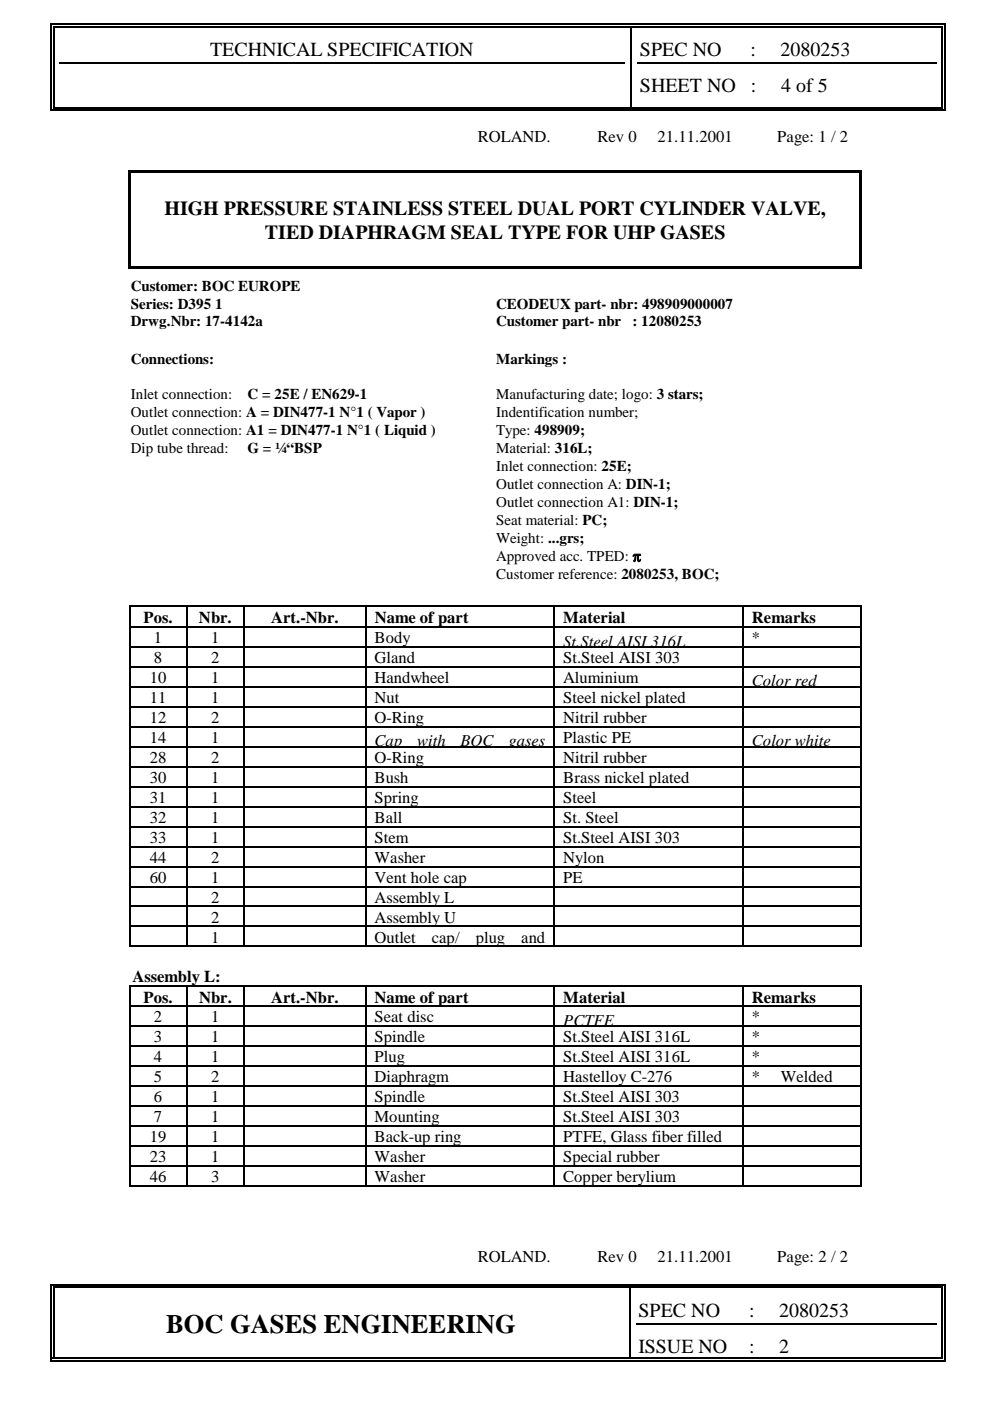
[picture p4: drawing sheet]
<svg xmlns="http://www.w3.org/2000/svg" width="210mm" height="297mm" viewBox="0 0 210 297" stroke-linecap="round" stroke-linejoin="round" font-family="sans-serif">
<defs><g id="words">
<text font-size="5.6" x="35.2" y="282.7">BOC GASES ENGINEERING</text>
<g font-size="4.2">
<text x="44.5" y="11.9">TECHNICAL SPECIFICATION</text>
<text x="135.7" y="11.9">SPEC NO</text>
<text x="159.2" y="11.9">:</text>
<text x="165.5" y="11.9">2080253</text>
<text x="135.7" y="19.6">SHEET NO</text>
<text x="159.2" y="19.6">:</text>
<text x="165.6" y="19.6">4 of 5</text>
<text x="34.9" y="45.6">HIGH PRESSURE STAINLESS STEEL DUAL PORT CYLINDER VALVE,</text>
<text x="56.2" y="50.6">TIED DIAPHRAGM SEAL TYPE FOR UHP GASES</text>
<text x="135.4" y="279.1">SPEC NO</text>
<text x="158.9" y="279.1">:</text>
<text x="165.2" y="279.1">2080253</text>
<text x="135.4" y="286.9">ISSUE NO</text>
<text x="158.9" y="286.9">:</text>
<text x="165.2" y="286.9">2</text>
</g>
<g font-size="3.5">
<text x="101.3" y="30.2">ROLAND.</text>
<text x="126.7" y="30.2">Rev 0</text>
<text x="139.4" y="30.2">21.11.2001</text>
<text x="164.8" y="30.2">Page: 1 / 2</text>
<text x="30.4" y="132">Pos.</text>
<text x="32.6" y="136.4">1</text>
<text x="42.2" y="132">Nbr.</text>
<text x="44.8" y="136.4">1</text>
<text x="57.5" y="132">Art.-Nbr.</text>
<text x="79.4" y="136.4">Body</text>
<text x="79.4" y="132">Name of part</text>
<text x="119.4" y="137.1">St.Steel AISI 316L</text>
<text x="119.4" y="132">Material</text>
<text x="159.4" y="136.4">*</text>
<text x="159.4" y="132">Remarks</text>
<text x="32.6" y="140.6">8</text>
<text x="44.8" y="140.6">2</text>
<text x="79.4" y="140.6">Gland</text>
<text x="119.4" y="140.6">St.Steel AISI 303</text>
<text x="31.7" y="144.8">10</text>
<text x="31.7" y="149.1">11</text>
<text x="44.8" y="144.8">1</text>
<text x="44.8" y="149.1">1</text>
<text x="79.4" y="144.8">Handwheel</text>
<text x="79.4" y="149.1">Nut</text>
<text x="119.4" y="144.8">Aluminium</text>
<text x="119.4" y="149.1">Steel nickel plated</text>
<text x="159.4" y="145.5">Color red</text>
<text x="31.7" y="153.3">12</text>
<text x="44.8" y="153.3">2</text>
<text x="79.4" y="153.3">O-Ring</text>
<text x="119.4" y="153.3">Nitril rubber</text>
<text x="31.7" y="157.5">14</text>
<text x="31.7" y="161.8">28</text>
<text x="44.8" y="157.5">1</text>
<text x="44.8" y="161.8">2</text>
<text x="79.4" y="161.8">O-Ring</text>
<text x="79.4" y="158.2">Cap</text>
<text x="88.4" y="158.2">with</text>
<text x="97.6" y="158.2">BOC</text>
<text x="107.8" y="158.2">gases</text>
<text x="119.4" y="157.5">Plastic PE</text>
<text x="119.4" y="161.8">Nitril rubber</text>
<text x="159.4" y="158.2">Color white</text>
<text x="31.7" y="166">30</text>
<text x="44.8" y="166">1</text>
<text x="79.4" y="166">Bush</text>
<text x="119.4" y="166">Brass nickel plated</text>
<text x="31.7" y="170.2">31</text>
<text x="44.8" y="170.2">1</text>
<text x="79.4" y="170.2">Spring</text>
<text x="119.4" y="170.2">Steel</text>
<text x="31.7" y="174.5">32</text>
<text x="31.7" y="178.7">33</text>
<text x="44.8" y="174.5">1</text>
<text x="44.8" y="178.7">1</text>
<text x="79.4" y="174.5">Ball</text>
<text x="79.4" y="178.7">Stem</text>
<text x="119.4" y="174.5">St. Steel</text>
<text x="119.4" y="178.7">St.Steel AISI 303</text>
<text x="31.7" y="182.9">44</text>
<text x="44.8" y="182.9">2</text>
<text x="79.4" y="182.9">Washer</text>
<text x="119.4" y="182.9">Nylon</text>
<text x="31.7" y="187.2">60</text>
<text x="44.8" y="187.2">1</text>
<text x="44.8" y="191.4">2</text>
<text x="79.4" y="187.2">Vent hole cap</text>
<text x="79.4" y="191.4">Assembly L</text>
<text x="119.4" y="187.2">PE</text>
<text x="44.8" y="195.6">2</text>
<text x="79.4" y="195.6">Assembly U</text>
<text x="44.8" y="199.9">1</text>
<text x="79.4" y="199.9">Outlet</text>
<text x="91.6" y="199.9">cap/</text>
<text x="100.9" y="199.9">plug</text>
<text x="110.5" y="199.9">and</text>
<text x="28.1" y="208.2">Assembly L:</text>
<text x="30.4" y="212.6">Pos.</text>
<text x="42.2" y="212.6">Nbr.</text>
<text x="57.5" y="212.6">Art.-Nbr.</text>
<text x="79.4" y="212.6">Name of part</text>
<text x="119.4" y="212.6">Material</text>
<text x="159.4" y="212.6">Remarks</text>
<text x="32.6" y="216.8">2</text>
<text x="32.6" y="221">3</text>
<text x="44.8" y="216.8">1</text>
<text x="44.8" y="221">1</text>
<text x="79.4" y="216.8">Seat disc</text>
<text x="79.4" y="221">Spindle</text>
<text x="119.4" y="221">St.Steel AISI 316L</text>
<text x="119.4" y="217.5">PCTFE</text>
<text x="159.4" y="221">*</text>
<text x="159.4" y="216.8">*</text>
<text x="32.6" y="225.3">4</text>
<text x="44.8" y="225.3">1</text>
<text x="79.4" y="225.3">Plug</text>
<text x="119.4" y="225.3">St.Steel AISI 316L</text>
<text x="159.4" y="225.3">*</text>
<text x="32.6" y="229.5">5</text>
<text x="32.6" y="233.7">6</text>
<text x="44.8" y="229.5">2</text>
<text x="44.8" y="233.7">1</text>
<text x="79.4" y="229.5">Diaphragm</text>
<text x="79.4" y="233.7">Spindle</text>
<text x="119.4" y="233.7">St.Steel AISI 303</text>
<text x="119.4" y="229.5">Hastelloy C-276</text>
<text x="159.4" y="229.5">*</text>
<text x="165.5" y="229.5">Welded</text>
<text x="32.6" y="238">7</text>
<text x="44.8" y="238">1</text>
<text x="79.4" y="238">Mounting</text>
<text x="119.4" y="238">St.Steel AISI 303</text>
<text x="31.7" y="242.2">19</text>
<text x="44.8" y="242.2">1</text>
<text x="79.4" y="242.2">Back-up ring</text>
<text x="119.4" y="242.2">PTFE, Glass fiber filled</text>
<text x="31.7" y="246.4">23</text>
<text x="31.7" y="250.7">46</text>
<text x="44.8" y="246.4">1</text>
<text x="44.8" y="250.7">3</text>
<text x="79.4" y="246.4">Washer</text>
<text x="79.4" y="250.7">Washer</text>
<text x="119.4" y="246.4">Special rubber</text>
<text x="119.4" y="250.7">Copper berylium</text>
<text x="101.3" y="267.7">ROLAND.</text>
<text x="126.7" y="267.7">Rev 0</text>
<text x="139.4" y="267.7">21.11.2001</text>
<text x="164.8" y="267.7">Page: 2 / 2</text>
</g>
<g font-size="3.2">
<text x="27.7" y="61.8">Customer: BOC EUROPE</text>
<text x="27.7" y="65.5">Series: D395 1</text>
<text x="105.2" y="65.5">CEODEUX part- nbr: 498909000007</text>
<text x="27.7" y="69.2">Drwg.Nbr: 17-4142a</text>
<text x="105.2" y="69.2">Customer part- nbr</text>
<text x="134.1" y="69.2">: 12080253</text>
<text x="27.7" y="77.2">Connections:</text>
<text x="105.2" y="77.2">Markings :</text>
<text x="27.7" y="84.6">Inlet connection:</text>
<text x="27.7" y="88.4">Outlet connection: A = DIN477-1 N°1 ( Vapor )</text>
<text x="52.5" y="84.6">C = 25E / EN629-1</text>
<text x="105.2" y="84.6">Manufacturing date; logo: 3 stars;</text>
<text x="105.2" y="88.4">Indentification number;</text>
<text x="27.7" y="92.2">Outlet connection: A1 = DIN477-1 N°1 ( Liquid )</text>
<text x="105.2" y="92.2">Type: 498909;</text>
<text x="27.7" y="96.1">Dip tube thread:</text>
<text x="52.5" y="96.1">G = ¼“BSP</text>
<text x="105.2" y="96.1">Material: 316L;</text>
<text x="105.2" y="99.9">Inlet connection: 25E;</text>
<text x="105.2" y="103.7">Outlet connection A: DIN-1;</text>
<text x="105.2" y="107.5">Outlet connection A1: DIN-1;</text>
<text x="105.2" y="111.3">Seat material: PC;</text>
<text x="105.2" y="115.1">Weight: ...grs;</text>
<text x="105.2" y="119">Approved acc. TPED: π</text>
<text x="105.2" y="122.9">Customer reference: 2080253, BOC;</text>
</g>
</g></defs>
<g fill="none" stroke="#000" stroke-width=".25">
<path d="M10.8 5.8v16.9M11.3 5.8v16.9M11.5 5.1h122.1M11.5 5.6h122.1M12.5 13.4h119.9M133.8 5.8v16.9M134.4 5.1h65.3M134.4 5.6h65.3M135.2 13.4h63.5M199.8 5.8v16.9M200.3 5.8v17.7M11.2 22.9h122.4"/>
<path d="M11.5 23.4h122.1M134.4 22.9h65.3M134.4 23.4h65.3M27.3 128.6h155.4M27.3 132.9h155.4M27.3 137.2h155.4M27.5 128.7v4.1M27.5 133.1v3.9M27.5 137.3v4M39.6 128.7v4.1M39.6 133.1v3.9M39.6 137.3v4"/>
<path d="M51.8 128.7v4.1M51.8 133.1v3.9M51.8 137.3v4M77.5 128.7v4.1M77.5 133.1v3.9M77.5 137.3v4M117.5 128.7v4.1M117.5 133.1v3.9M117.5 137.3v4M157.5 128.7v4.1M157.5 133.1v3.9M157.5 137.3v4"/>
<path d="M182.5 128.7v4.1M182.5 133.1v3.9M182.5 137.3v4M27.3 141.4h155.4M27.3 145.6h155.4M27.3 149.9h155.4M27.3 154.1h155.4M27.3 158.3h155.4M27.5 141.5v4M27.5 145.8v3.9M27.5 150v4M27.5 154.2v4"/>
<path d="M27.5 158.5v3.9M39.6 141.5v4M39.6 145.8v3.9M39.6 150v4M39.6 154.2v4M39.6 158.5v3.9M51.8 141.5v4M51.8 145.8v3.9M51.8 150v4M51.8 154.2v4M51.8 158.5v3.9M77.5 141.5v4"/>
<path d="M77.5 145.8v3.9M77.5 150v4M77.5 154.2v4M77.5 158.5v3.9M117.5 141.5v4M117.5 145.8v3.9M117.5 150v4M117.5 154.2v4M117.5 158.5v3.9M157.5 141.5v4M157.5 145.8v3.9M157.5 150v4"/>
<path d="M157.5 154.2v4M157.5 158.5v3.9M182.5 141.5v4M182.5 145.8v3.9M182.5 150v4M182.5 154.2v4M182.5 158.5v3.9M27.3 162.6h155.4M27.3 166.8h155.4M27.3 171h155.4M27.3 175.3h155.4M27.3 179.5h155.4"/>
<path d="M27.5 162.7v4M27.5 166.9v4M27.5 171.2v3.9M27.5 175.4v4M27.5 179.6v4M39.6 162.7v4M39.6 166.9v4M39.6 171.2v3.9M39.6 175.4v4M39.6 179.6v4M51.8 162.7v4M51.8 166.9v4"/>
<path d="M51.8 171.2v3.9M51.8 175.4v4M51.8 179.6v4M77.5 162.7v4M77.5 166.9v4M77.5 171.2v3.9M77.5 175.4v4M77.5 179.6v4M117.5 162.7v4M117.5 166.9v4M117.5 171.2v3.9M117.5 175.4v4"/>
<path d="M117.5 179.6v4M157.5 162.7v4M157.5 166.9v4M157.5 171.2v3.9M157.5 175.4v4M157.5 179.6v4M182.5 162.7v4M182.5 166.9v4M182.5 171.2v3.9M182.5 175.4v4M182.5 179.6v4M27.3 183.7h155.4"/>
<path d="M27.3 188h155.4M27.3 192.2h155.4M27.3 196.4h155.4M27.5 183.9v3.9M27.5 188.1v4M27.5 192.3v4M27.5 196.6v4.2M39.6 183.9v3.9M39.6 188.1v4M39.6 192.3v4M39.6 196.6v4.2M51.8 183.9v3.9"/>
<path d="M51.8 188.1v4M51.8 192.3v4M51.8 196.6v4.2M77.5 183.9v3.9M77.5 188.1v4M77.5 192.3v4M77.5 196.6v4.2M117.5 183.9v3.9M117.5 188.1v4M117.5 192.3v4M117.5 196.6v4.2M157.5 183.9v3.9"/>
<path d="M157.5 188.1v4M157.5 192.3v4M157.5 196.6v4.2M182.5 183.9v3.9M182.5 188.1v4M182.5 192.3v4M182.5 196.6v4.2M27.3 200.7h12.2M27.3 209.1h155.4M27.3 213.4h155.4M27.3 217.6h155.4M27.5 209.3v3.9"/>
<path d="M27.5 213.5v4M27.5 217.7v4M39.6 209.3v3.9M39.6 213.5v4M39.6 217.7v4M39.8 200.7h11.8M51.8 209.3v3.9M51.8 213.5v4M51.8 217.7v4M51.9 200.7h25.5M77.5 209.3v3.9M77.5 213.5v4"/>
<path d="M77.5 217.7v4M77.6 200.7h39.8M117.5 209.3v3.9M117.5 213.5v4M117.5 217.7v4M117.6 200.7h39.8M157.5 209.3v3.9M157.5 213.5v4M157.5 217.7v4M157.6 200.7h24.8M182.5 209.3v3.9M182.5 213.5v4"/>
<path d="M182.5 217.7v4M27.3 221.8h155.4M27.3 226.1h155.4M27.3 230.3h155.4M27.3 234.5h155.4M27.3 238.8h155.4M27.5 222v3.9M27.5 226.2v4M27.5 230.4v4M27.5 234.7v3.9M27.5 238.9v4M39.6 222v3.9"/>
<path d="M39.6 226.2v4M39.6 230.4v4M39.6 234.7v3.9M39.6 238.9v4M51.8 222v3.9M51.8 226.2v4M51.8 230.4v4M51.8 234.7v3.9M51.8 238.9v4M77.5 222v3.9M77.5 226.2v4M77.5 230.4v4"/>
<path d="M77.5 234.7v3.9M77.5 238.9v4M117.5 222v3.9M117.5 226.2v4M117.5 230.4v4M117.5 234.7v3.9M117.5 238.9v4M157.5 222v3.9M157.5 226.2v4M157.5 230.4v4M157.5 234.7v3.9M157.5 238.9v4"/>
<path d="M182.5 222v3.9M182.5 226.2v4M182.5 230.4v4M182.5 234.7v3.9M182.5 238.9v4M27.3 243h155.4M27.3 247.2h155.4M27.3 251.5h12.2M27.5 243.1v4M27.5 247.4v4.2M39.6 243.1v4M39.6 247.4v4.2"/>
<path d="M39.8 251.5h11.8M51.8 243.1v4M51.8 247.4v4.2M51.9 251.5h25.5M77.5 243.1v4M77.5 247.4v4.2M77.6 251.5h39.8M117.5 243.1v4M117.5 247.4v4.2M117.6 251.5h39.8M157.5 243.1v4M157.5 247.4v4.2"/>
<path d="M157.6 251.5h24.8M182.5 243.1v4M182.5 247.4v4.2M10.8 273v14.9M11.3 273v14.9M11.5 272.4h121.8M11.5 272.9h121.8M133.5 273v14.9M134.1 272.4h65.5M134.1 272.9h65.5M199.8 273v14.9M200.3 273v15.6"/>
<path d="M11.2 288h122.1M11.5 288.5h121.8M134.1 288h65.5M134.1 288.5h65.5M134.9 280.6h63.8"/>
</g>
<g fill="#000">
<path d="M10.7 5h.3v.8h-.3zM10.7 5h.8v.2h-.8zM11.2 5.5h.3v.3h-.3zM133.6 5.8h.3zM133.6 5h.8v.2h-.8zM133.6 5.5h.8v.3h-.8zM199.7 5h.7v.2h-.7zM199.7 5.5h.2v.3h-.2zM200.2 5h.2v.8h-.2zM10.7 22.7h.3v.8h-.3zM10.7 23.2h.8v.3h-.8zM11.2 22.7h.3v.3h-.3z"/>
<path d="M27.2 36h.5v.6h-.5zM27.2 36h155.1v.5h-155.1zM133.6 22.7h.8v.3h-.8zM133.6 23.2h.8v.3h-.8zM182.3 36h.5v.6h-.5zM182.3 36h.5v.5h-.5zM199.7 23.2h.7v.3h-.7zM199.7 22.7h.2v.3h-.2zM27.2 36.6h.5v20.5h-.5zM27.2 56.6h155.1v.5h-155.1zM182.3 36.6h.5v20.5h-.5zM182.3 56.6h.5v.5h-.5z"/>
<path d="M27.3 128.4h.3v.3h-.3zM182.4 128.4h.3v.3h-.3zM27.3 209h.3v.3h-.3zM182.4 200.5h.3v.3h-.3zM182.4 209h.3v.3h-.3zM182.4 251.3h.3v.3h-.3zM10.7 272.2h.3v.8h-.3zM10.7 272.2h.8v.3h-.8zM11.2 272.8h.3v.2h-.3zM133.3 273h.3zM133.3 272.2h.8v.3h-.8zM133.3 272.8h.8v.2h-.8z"/>
<path d="M199.6 272.2h.8v.3h-.8zM199.6 272.8h.3v.2h-.3zM200.2 272.2h.2v.8h-.2zM10.7 287.9h.3v.7h-.3zM10.7 288.4h.8v.2h-.8zM11.2 287.9h.3v.2h-.3zM133.3 287.9h.8v.2h-.8zM133.3 288.4h.8v.2h-.8zM199.6 288.4h.8v.2h-.8zM199.6 287.9h.3v.2h-.3z"/>
</g>
<use href="#words"/>
</svg>
